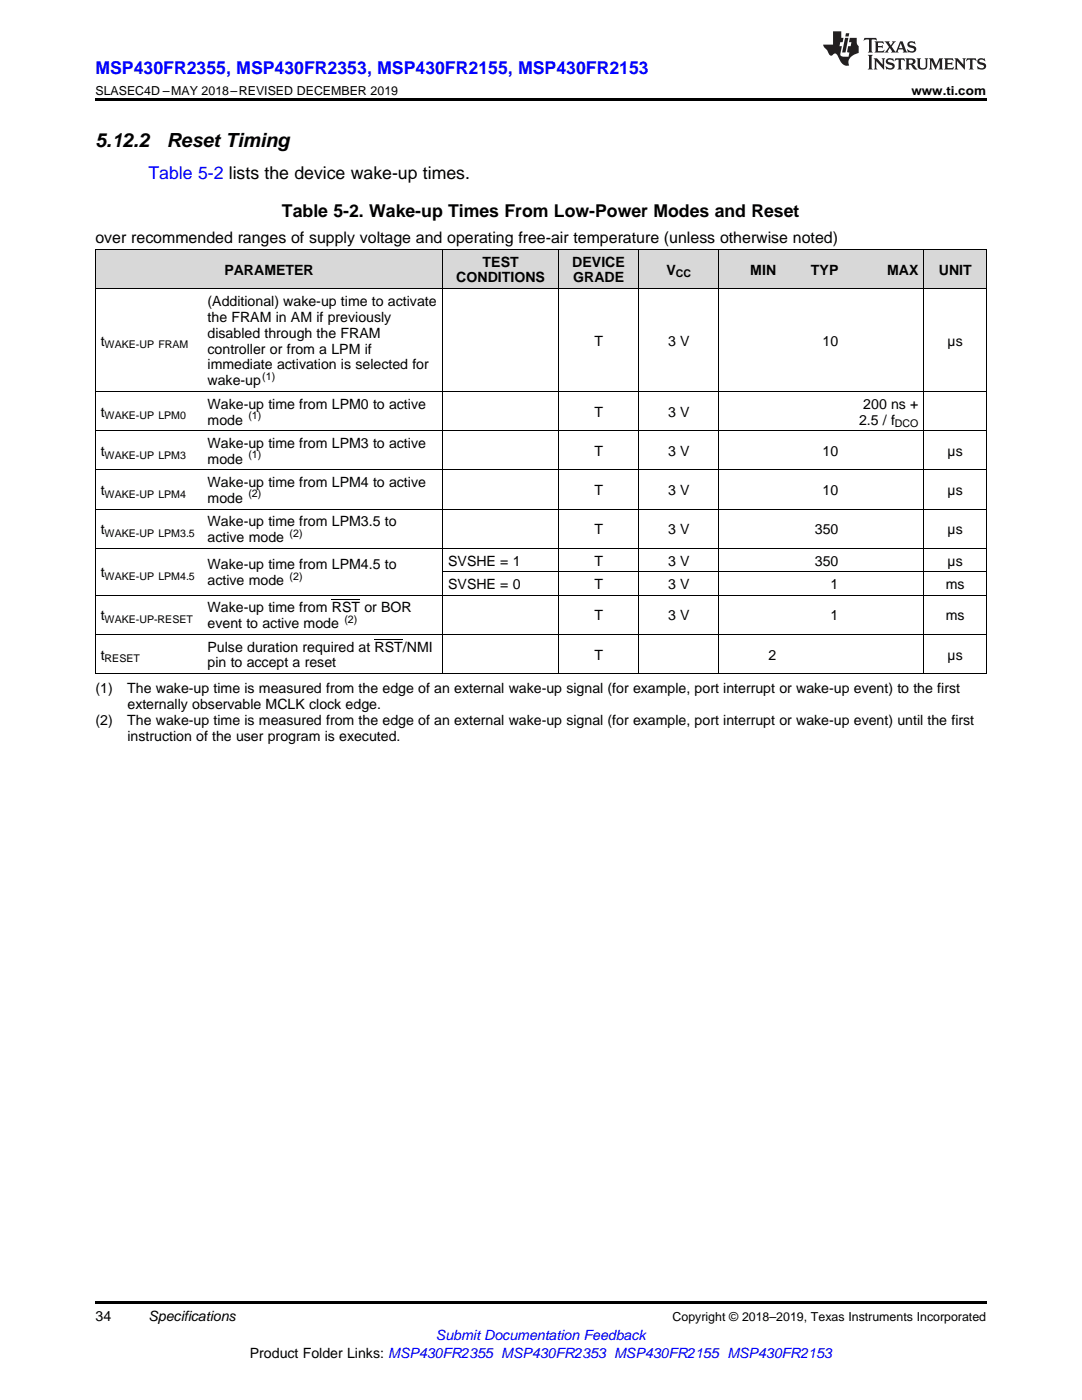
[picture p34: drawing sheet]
<svg xmlns="http://www.w3.org/2000/svg" width="216mm" height="279mm" viewBox="0 0 216 279" stroke-linecap="round" stroke-linejoin="round" font-family="sans-serif">
<defs><g id="words">
<g font-size="3.9">
<text x="19" y="29.3">5.12.2</text>
<text x="33.3" y="29.3">Reset Timing</text>
</g>
<g font-size="3.5" fill="#00f">
<text x="19" y="14.8">MSP430FR2355, MSP430FR2353, MSP430FR2155, MSP430FR2153</text>
<text x="29.6" y="35.6">Table 5-2 lists the device wake-up times.</text>
</g>
<text font-size="3.5" x="56.3" y="43.4">Table 5-2. Wake-up Times From Low-Power Modes and Reset</text>
<text font-size="3.2" x="19" y="48.5">over recommended ranges of supply voltage and operating free-air temperature (unless otherwise noted)</text>
<g font-size="2.8">
<text x="96.3" y="53.2">TEST</text>
<text x="114.2" y="53.2">DEVICE</text>
<text x="44.8" y="54.8">PARAMETER</text>
<text x="91.1" y="56.4">CONDITIONS</text>
<text x="114.4" y="56.4">GRADE</text>
<text x="133" y="54.8">V</text>
<text x="149.7" y="54.8">MIN</text>
<text x="161.8" y="54.8">TYP</text>
<text x="177" y="54.8">MAX</text>
<text x="187.3" y="54.8">UNIT</text>
<text x="41.4" y="61">(Additional) wake-up time to activate</text>
<text x="41.4" y="64.2">the FRAM in AM if previously</text>
<text x="20.1" y="69">t</text>
<text x="41.4" y="67.4">disabled through the FRAM</text>
<text x="41.4" y="70.6">controller or from a LPM if</text>
<text x="118.6" y="69">T</text>
<text x="133.3" y="69">3 V</text>
<text x="164.1" y="69">10</text>
<text x="189.1" y="69">µs</text>
<text x="41.4" y="73.7">immediate activation is selected for</text>
<text x="41.4" y="76.9">wake-up</text>
<text x="20.1" y="83.1">t</text>
<text x="41.4" y="81.6">Wake-up time from LPM0 to active</text>
<text x="118.6" y="83.1">T</text>
<text x="133.3" y="83.1">3 V</text>
<text x="172.3" y="81.6">200 ns +</text>
<text x="41.4" y="84.7">mode</text>
<text x="41.4" y="89.4">Wake-up time from LPM3 to active</text>
<text x="171.4" y="84.7">2.5 / f</text>
<text x="20.1" y="91">t</text>
<text x="41.4" y="92.6">mode</text>
<text x="118.6" y="91">T</text>
<text x="133.3" y="91">3 V</text>
<text x="164.1" y="91">10</text>
<text x="189.1" y="91">µs</text>
<text x="20.1" y="98.8">t</text>
<text x="41.4" y="97.2">Wake-up time from LPM4 to active</text>
<text x="41.4" y="100.4">mode</text>
<text x="118.6" y="98.8">T</text>
<text x="133.3" y="98.8">3 V</text>
<text x="164.1" y="98.8">10</text>
<text x="189.1" y="98.8">µs</text>
<text x="20.1" y="106.6">t</text>
<text x="41.4" y="105.1">Wake-up time from LPM3.5 to</text>
<text x="118.6" y="106.6">T</text>
<text x="133.3" y="106.6">3 V</text>
<text x="162.6" y="106.6">350</text>
<text x="189.1" y="106.6">µs</text>
<text x="41.4" y="108.2">active mode</text>
<text x="41.4" y="113.6">Wake-up time from LPM4.5 to</text>
<text x="89.4" y="112.9">SVSHE = 1</text>
<text x="118.6" y="112.9">T</text>
<text x="133.3" y="112.9">3 V</text>
<text x="162.6" y="112.9">350</text>
<text x="189.1" y="112.9">µs</text>
<text x="20.1" y="115.2">t</text>
<text x="41.4" y="116.8">active mode</text>
<text x="89.4" y="117.5">SVSHE = 0</text>
<text x="118.6" y="117.5">T</text>
<text x="133.3" y="117.5">3 V</text>
<text x="165.7" y="117.5">1</text>
<text x="188.7" y="117.5">ms</text>
<text x="20.1" y="123.8">t</text>
<text x="41.4" y="122.2">Wake-up time from RST or BOR</text>
<text x="41.4" y="125.4">event to active mode</text>
<text x="118.6" y="123.8">T</text>
<text x="133.3" y="123.8">3 V</text>
<text x="165.7" y="123.8">1</text>
<text x="188.7" y="123.8">ms</text>
<text x="20.1" y="131.6">t</text>
<text x="41.4" y="130">Pulse duration required at RST/NMI</text>
<text x="118.6" y="131.6">T</text>
<text x="153.3" y="131.6">2</text>
<text x="189.1" y="131.6">µs</text>
<text x="41.4" y="133.2">pin to accept a reset</text>
<text x="19" y="138.4">(1)</text>
<text x="25.4" y="138.4">The wake-up time is measured from the edge of an external wake-up signal (for example, port interrupt or wake-up event) to the first</text>
<text x="25.4" y="141.5">externally observable MCLK clock edge.</text>
<text x="19" y="144.7">(2)</text>
<text x="25.4" y="144.7">The wake-up time is measured from the edge of an external wake-up signal (for example, port interrupt or wake-up event) until the first</text>
<text x="25.4" y="147.9">instruction of the user program is executed.</text>
<text x="19" y="263.6">34</text>
<text x="29.6" y="263.6">Specifications</text>
<text x="49.8" y="270.9">Product Folder Links: MSP430FR2355 MSP430FR2353 MSP430FR2155 MSP430FR2153</text>
</g>
<text font-size="2.8" fill="#00f" x="87" y="267.4">Submit Documentation Feedback</text>
<g font-size="2.5">
<text x="19" y="19">SLASEC4D –MAY 2018–REVISED DECEMBER 2019</text>
<text x="181.9" y="19">www.ti.com</text>
<text x="134.2" y="263.6">Copyright © 2018–2019, Texas Instruments Incorporated</text>
</g>
<g font-size="2.1">
<text x="134.9" y="55.4">CC</text>
<text x="20.9" y="69.5">WAKE-UP FRAM</text>
<text x="52.3" y="75.8">(1)</text>
<text x="20.9" y="83.7">WAKE-UP LPM0</text>
<text x="49.6" y="83.6">(1)</text>
<text x="178.6" y="85.3">DCO</text>
<text x="20.9" y="91.5">WAKE-UP LPM3</text>
<text x="49.6" y="91.4">(1)</text>
<text x="20.9" y="99.4">WAKE-UP LPM4</text>
<text x="49.6" y="99.3">(2)</text>
<text x="20.9" y="107.2">WAKE-UP LPM3.5</text>
<text x="57.8" y="107.1">(2)</text>
<text x="20.9" y="115.8">WAKE-UP LPM4.5</text>
<text x="57.8" y="115.7">(2)</text>
<text x="20.9" y="124.4">WAKE-UP-RESET</text>
<text x="68.7" y="124.2">(2)</text>
<text x="20.9" y="132.2">RESET</text>
</g>
</g></defs>
<g fill="#d8d8d8">
<path d="M19 49.8h21.4v7.8h-21.4z"/>
<path d="M40.4 49.8h48v7.8h-48z"/>
<path d="M88.4 49.8h23.1v7.8h-23.1z"/>
<path d="M111.5 49.8h16v7.8h-16z"/>
<path d="M127.5 49.8h16v7.8h-16z"/>
<path d="M143.5 49.8h12.4v7.8h-12.4z"/>
<path d="M155.9 49.8h12.5v7.8h-12.5z"/>
<path d="M168.4 49.8h16v7.8h-16z"/>
<path d="M184.4 49.8h12.4v7.8h-12.4z"/>
</g>
<path d="M19 19.5h177.8v.5h-177.8zM19 259.7h177.8v.5h-177.8z" fill="#000"/>
<g fill="none" stroke="#000" stroke-width=".2">
<path d="M19 57.6h177.8M19 49.8h177.8M19.1 49.8v84.7M88.3 49.8v84.7M111.4 49.8v84.7M127.4 49.8v84.7M143.5 49.8v84.7M184.3 49.8v84.7M196.8 49.8v84.7M19 78.1h177.8M19 93.8h177.8M19 86h177.8"/>
<path d="M19 118.8h177.8M19 109.4h177.8M19 101.6h177.8M88.4 114.1h108.4M19 134.4h177.8M19 126.6h177.8"/>
</g>
<g fill="#231f20">
<path d="M172.5 7.6l-.1 .5 .4-.2h.6v.1v2.1l-.2 .4h.9l-.2-.4v-2.1l.1-.1h.5l.5 .2-.2-.5zM174.5 8.3l.2 .3v1.5l-.2 .4h1.8l.2-.6a1.04 1.04 0 0 1-1.3 .2v-.7h.6l.3 .2v-.6l-.3 .2h-.6v-.6l.8-.1 .4 .3-.2-.5zM176.5 8.3l.9 1.1-.9 1.1h.8l-.2-.2 .4-.7 .5 .7-.2 .2h1.5l-.2-.2 .2-.4h.9l.1 .4-.2 .2h1l-.3-.3-.7-1.9h-.5l-.9 2-.8-1 .9-1h-.8l.1 .3-.4 .5-.3-.6 .1-.2zM179.7 8.6l.4 1h-.7zM181.3 8.4a.63 .63 0 0 0-.2 .7 .63 .63 0 0 0 .6 .4l.6 .2 .1 .2a.75 .75 0 0 1-.7 .4 .75 .75 0 0 1-.6-.5l.1 .7 .1-.1a1.11 1.11 0 0 0 1.5-.6 1.13 1.13 0 0 0-1.2-.8l-.1-.4a1.04 1.04 0 0 1 1.2 .2l-.2-.5-.2 .1-.4-.2zM173.2 10.9l.2 .4v2.2l-.2 .4h1l-.3-.4v-2.2l.3-.4zM174.3 11.6l.3 .4v1.5l-.3 .4h.8l-.2-.4v-1.3l1.5 1.7v-1.9l.2-.4h-.7l.2 .4v.9l-1.1-1.3zM177 11.8a.62 .62 0 0 0-.2 .7 .62 .62 0 0 0 .6 .4l.6 .1 .1 .3a.76 .76 0 0 1-.7 .3 .76 .76 0 0 1-.7-.4l.2 .7 .1-.1a1.11 1.11 0 0 0 1.5-.6 1.13 1.13 0 0 0-1.2-.8l-.1-.4a1.04 1.04 0 0 1 1.2 .2l-.2-.6-.2 .1-.5-.1zM178.7 11.6l-.2 .6a.61 .61 0 0 1 .8-.3v1.6l-.2 .4h.9l-.2-.4v-1.6a.63 .63 0 0 1 .7 .3l-.1-.6zM180.6 11.6l.3 .4v1.5l-.3 .4h1l-.2-.2-.1-.8 .6 .2a.76 .76 0 0 0 1.2 .7l-1-1a.58 .58 0 0 0 .6-.5 .58 .58 0 0 0-.5-.6zM181.4 11.9h.1a.45 .45 0 0 1 .5 .1 .45 .45 0 0 1 .1 .5l-.8 .2zM182.9 11.6l.2 .2a2.17 2.17 0 0 0 .3 1.9 .99 .99 0 0 0 1.6-.6v-1.1l.2-.4h-.7l.2 .2a1.92 1.92 0 0 1-.2 1.8 .6 .6 0 0 1-.9-.5v-1.1l.2-.4zM185.4 11.6l.2 .4v1.5l-.2 .4h.7l-.2-.4v-1.4l.8 1.8 .8-1.8v1.4l-.2 .4h.9l-.2-.4v-1.5l.2-.4h-.8l-.6 1.5-.6-1.5zM188.4 11.6l.2 .4v1.5l-.2 .4h1.8l.1-.6a1.04 1.04 0 0 1-1.2 .1v-.6h.5l.4 .2v-.6l-.4 .2h-.5v-.7h.8l.3 .3-.1-.6zM190.5 11.6l.2 .4v1.5l-.2 .4h.7l-.2-.4v-1.3l1.5 1.7v-1.9l.2-.4h-.7l.2 .4v.9l-1.1-1.3zM192.9 11.6l-.1 .6a.61 .61 0 0 1 .7-.3l.1 1.6-.3 .4h1l-.3-.4 .1-1.6a.63 .63 0 0 1 .7 .3l-.1-.6zM195.2 11.8a.62 .62 0 0 0-.2 .7 .62 .62 0 0 0 .6 .4l.6 .1 .1 .3a.76 .76 0 0 1-.7 .3 .76 .76 0 0 1-.6-.4l.1 .7 .1-.1a1.11 1.11 0 0 0 1.6-.6 1.13 1.13 0 0 0-1.3-.8l-.1-.4a1.04 1.04 0 0 1 1.2 .2l-.1-.6-.2 .1-.5-.1z"/>
<path d="M166.2 6.3v2.6h-1.9v.4l.8 .9a.91 .91 0 0 0 1 .8 .56 .56 0 0 1 .5-.3 .56 .56 0 0 1 .5 .3l.4 .8a1.53 1.53 0 0 0 1.9 1.2 1.54 1.54 0 0 1 1-2.1l.9-.3v-1.4a1.52 1.52 0 0 1-.4-1.6h-1.3l-.2 .8h.5l-.2 .8h-.5l-.1 1v.2l.4 .1-.2 .8a1.93 1.93 0 0 1-1.6-.3l.3-1.8h-.5l.2-.8h.4l.2-.8h-.4v-1.3zM168.6 7.6l-.6 2.9h.7l.6-2.9zM168.8 6.6l-.1 .7h.6l.2-.7z"/>
</g>
<path d="M66.2 119.7h5.7M74.8 127.5h5.6" fill="none" stroke="#000" stroke-width=".2"/>
<use href="#words"/>
</svg>
